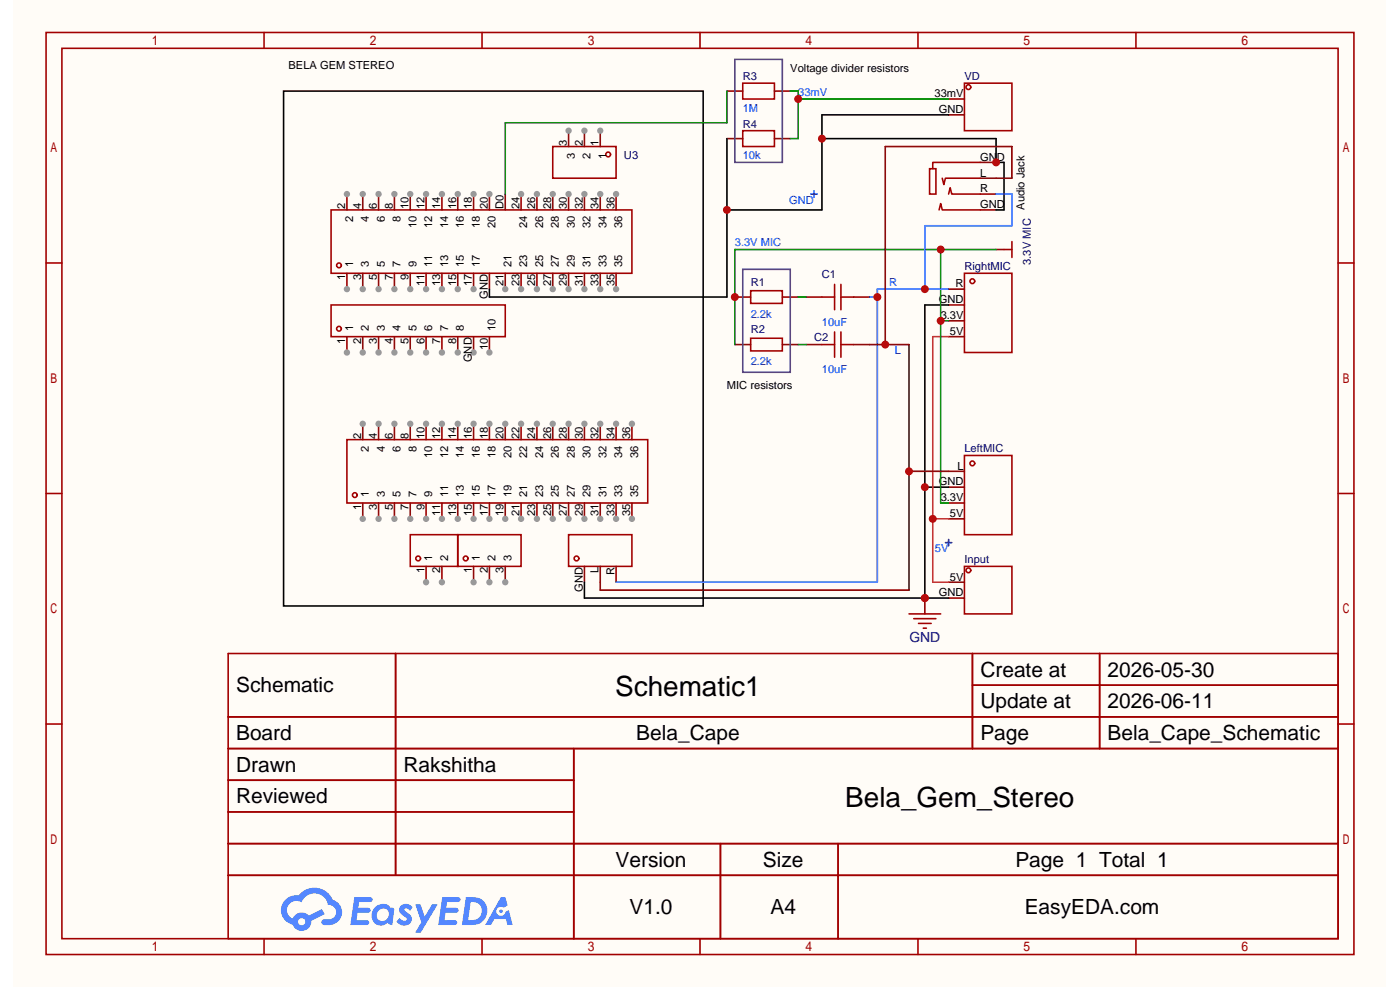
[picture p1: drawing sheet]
<svg xmlns="http://www.w3.org/2000/svg" width="210mm" height="148mm" viewBox="0 0 210 148" stroke-linecap="round" stroke-linejoin="round" font-family="sans-serif">
<defs><g id="words">
<g font-size="4.2">
<text x="92.2" y="104.2">Schematic1</text>
<text x="126.7" y="120.9">Bela_Gem_Stereo</text>
</g>
<g font-size="3.1">
<text x="146.9" y="101.3">Create at</text>
<text x="166" y="101.3">2026-05-30</text>
<text x="35.4" y="103.7">Schematic</text>
<text x="146.9" y="106.1">Update at</text>
<text x="166" y="106.1">2026-06-11</text>
<text x="35.4" y="110.8">Board</text>
<text x="95.4" y="110.8">Bela_Cape</text>
<text x="146.9" y="110.8">Page</text>
<text x="166" y="110.8">Bela_Cape_Schematic</text>
<text x="35.4" y="115.6">Drawn</text>
<text x="60.5" y="115.6">Rakshitha</text>
<text x="35.4" y="120.3">Reviewed</text>
<text x="92.3" y="129.8">Version</text>
<text x="114.3" y="129.8">Size</text>
<text x="152.2" y="129.8">Page 1 Total 1</text>
<text x="94.3" y="136.9">V1.0</text>
<text x="115.5" y="136.9">A4</text>
<text x="153.6" y="136.9">EasyEDA.com</text>
</g>
<text font-size="2.1" fill="#000080" x="136.3" y="96.2">GND</text>
<g font-size="1.7">
<text x="43.2" y="10.3">BELA GEM STEREO</text>
<text x="118.4" y="10.8">Voltage divider resistors</text>
<text x="140" y="14.6">33mV</text>
<text x="140.7" y="16.9">GND</text>
<text x="85" y="21.8" transform="rotate(-90 85 21.8)">3</text>
<text x="86.1" y="23.8" transform="rotate(-90 86.1 23.8)">3</text>
<text x="87.3" y="21.8" transform="rotate(-90 87.3 21.8)">2</text>
<text x="88.5" y="23.8" transform="rotate(-90 88.5 23.8)">2</text>
<text x="89.7" y="21.8" transform="rotate(-90 89.7 21.8)">1</text>
<text x="90.9" y="23.8" transform="rotate(-90 90.9 23.8)">1</text>
<text x="146.9" y="26.4">L</text>
<text x="146.9" y="28.8">R</text>
<text x="146.9" y="24.1">GND</text>
<text x="51.7" y="31.3" transform="rotate(-90 51.7 31.3)">2</text>
<text x="52.9" y="33.2" transform="rotate(-90 52.9 33.2)">2</text>
<text x="54.1" y="31.3" transform="rotate(-90 54.1 31.3)">4</text>
<text x="55.3" y="33.2" transform="rotate(-90 55.3 33.2)">4</text>
<text x="56.5" y="31.3" transform="rotate(-90 56.5 31.3)">6</text>
<text x="57.7" y="33.2" transform="rotate(-90 57.7 33.2)">6</text>
<text x="58.8" y="31.3" transform="rotate(-90 58.8 31.3)">8</text>
<text x="60" y="33.2" transform="rotate(-90 60 33.2)">8</text>
<text x="61.2" y="31.3" transform="rotate(-90 61.2 31.3)">10</text>
<text x="62.4" y="34.2" transform="rotate(-90 62.4 34.2)">10</text>
<text x="63.6" y="31.3" transform="rotate(-90 63.6 31.3)">12</text>
<text x="64.8" y="34.2" transform="rotate(-90 64.8 34.2)">12</text>
<text x="66" y="31.3" transform="rotate(-90 66 31.3)">14</text>
<text x="67.2" y="34.2" transform="rotate(-90 67.2 34.2)">14</text>
<text x="68.3" y="31.3" transform="rotate(-90 68.3 31.3)">16</text>
<text x="69.5" y="34.2" transform="rotate(-90 69.5 34.2)">16</text>
<text x="70.7" y="31.3" transform="rotate(-90 70.7 31.3)">18</text>
<text x="71.9" y="34.2" transform="rotate(-90 71.9 34.2)">18</text>
<text x="73.1" y="31.3" transform="rotate(-90 73.1 31.3)">20</text>
<text x="74.3" y="34.2" transform="rotate(-90 74.3 34.2)">20</text>
<text x="75.5" y="31.3" transform="rotate(-90 75.5 31.3)">D0</text>
<text x="77.8" y="31.3" transform="rotate(-90 77.8 31.3)">24</text>
<text x="79" y="34.2" transform="rotate(-90 79 34.2)">24</text>
<text x="80.2" y="31.3" transform="rotate(-90 80.2 31.3)">26</text>
<text x="81.4" y="34.2" transform="rotate(-90 81.4 34.2)">26</text>
<text x="82.6" y="31.3" transform="rotate(-90 82.6 31.3)">28</text>
<text x="83.8" y="34.2" transform="rotate(-90 83.8 34.2)">28</text>
<text x="85" y="31.3" transform="rotate(-90 85 31.3)">30</text>
<text x="86.1" y="34.2" transform="rotate(-90 86.1 34.2)">30</text>
<text x="87.3" y="31.3" transform="rotate(-90 87.3 31.3)">32</text>
<text x="88.5" y="34.2" transform="rotate(-90 88.5 34.2)">32</text>
<text x="89.7" y="31.3" transform="rotate(-90 89.7 31.3)">34</text>
<text x="90.9" y="34.2" transform="rotate(-90 90.9 34.2)">34</text>
<text x="92.1" y="31.3" transform="rotate(-90 92.1 31.3)">36</text>
<text x="93.3" y="34.2" transform="rotate(-90 93.3 34.2)">36</text>
<text x="146.9" y="31.2">GND</text>
<text x="153.5" y="31.4" transform="rotate(-90 153.5 31.4)">Audio Jack</text>
<text x="51.7" y="42" transform="rotate(-90 51.7 42)">1</text>
<text x="52.9" y="40.1" transform="rotate(-90 52.9 40.1)">1</text>
<text x="54.1" y="42" transform="rotate(-90 54.1 42)">3</text>
<text x="55.3" y="40.1" transform="rotate(-90 55.3 40.1)">3</text>
<text x="56.5" y="42" transform="rotate(-90 56.5 42)">5</text>
<text x="57.7" y="40.1" transform="rotate(-90 57.7 40.1)">5</text>
<text x="58.8" y="42" transform="rotate(-90 58.8 42)">7</text>
<text x="60" y="40.1" transform="rotate(-90 60 40.1)">7</text>
<text x="61.2" y="42" transform="rotate(-90 61.2 42)">9</text>
<text x="62.4" y="40.1" transform="rotate(-90 62.4 40.1)">9</text>
<text x="64.8" y="40.1" transform="rotate(-90 64.8 40.1)">11</text>
<text x="67.2" y="40.1" transform="rotate(-90 67.2 40.1)">13</text>
<text x="69.5" y="40.1" transform="rotate(-90 69.5 40.1)">15</text>
<text x="71.9" y="40.1" transform="rotate(-90 71.9 40.1)">17</text>
<text x="76.6" y="40.1" transform="rotate(-90 76.6 40.1)">21</text>
<text x="79" y="40.1" transform="rotate(-90 79 40.1)">23</text>
<text x="81.4" y="40.1" transform="rotate(-90 81.4 40.1)">25</text>
<text x="83.8" y="40.1" transform="rotate(-90 83.8 40.1)">27</text>
<text x="86.1" y="40.1" transform="rotate(-90 86.1 40.1)">29</text>
<text x="88.5" y="40.1" transform="rotate(-90 88.5 40.1)">31</text>
<text x="90.9" y="40.1" transform="rotate(-90 90.9 40.1)">33</text>
<text x="93.3" y="40.1" transform="rotate(-90 93.3 40.1)">35</text>
<text x="63.6" y="42.9" transform="rotate(-90 63.6 42.9)">11</text>
<text x="66" y="42.9" transform="rotate(-90 66 42.9)">13</text>
<text x="68.3" y="42.9" transform="rotate(-90 68.3 42.9)">15</text>
<text x="70.7" y="42.9" transform="rotate(-90 70.7 42.9)">17</text>
<text x="73.1" y="44.8" transform="rotate(-90 73.1 44.8)">GND</text>
<text x="75.5" y="42.9" transform="rotate(-90 75.5 42.9)">21</text>
<text x="77.8" y="42.9" transform="rotate(-90 77.8 42.9)">23</text>
<text x="80.2" y="42.9" transform="rotate(-90 80.2 42.9)">25</text>
<text x="82.6" y="42.9" transform="rotate(-90 82.6 42.9)">27</text>
<text x="85" y="42.9" transform="rotate(-90 85 42.9)">29</text>
<text x="87.3" y="42.9" transform="rotate(-90 87.3 42.9)">31</text>
<text x="89.7" y="42.9" transform="rotate(-90 89.7 42.9)">33</text>
<text x="92.1" y="42.9" transform="rotate(-90 92.1 42.9)">35</text>
<text x="140.7" y="45.4">GND</text>
<text x="141" y="47.8">3.3V</text>
<text x="143.2" y="43">R</text>
<text x="51.7" y="51.5" transform="rotate(-90 51.7 51.5)">1</text>
<text x="52.9" y="49.5" transform="rotate(-90 52.9 49.5)">1</text>
<text x="54.1" y="51.5" transform="rotate(-90 54.1 51.5)">2</text>
<text x="55.3" y="49.5" transform="rotate(-90 55.3 49.5)">2</text>
<text x="56.5" y="51.5" transform="rotate(-90 56.5 51.5)">3</text>
<text x="57.7" y="49.5" transform="rotate(-90 57.7 49.5)">3</text>
<text x="58.8" y="51.5" transform="rotate(-90 58.8 51.5)">4</text>
<text x="60" y="49.5" transform="rotate(-90 60 49.5)">4</text>
<text x="61.2" y="51.5" transform="rotate(-90 61.2 51.5)">5</text>
<text x="62.4" y="49.5" transform="rotate(-90 62.4 49.5)">5</text>
<text x="63.6" y="51.5" transform="rotate(-90 63.6 51.5)">6</text>
<text x="64.8" y="49.5" transform="rotate(-90 64.8 49.5)">6</text>
<text x="66" y="51.5" transform="rotate(-90 66 51.5)">7</text>
<text x="67.2" y="49.5" transform="rotate(-90 67.2 49.5)">7</text>
<text x="68.3" y="51.5" transform="rotate(-90 68.3 51.5)">8</text>
<text x="69.5" y="49.5" transform="rotate(-90 69.5 49.5)">8</text>
<text x="73.1" y="52.4" transform="rotate(-90 73.1 52.4)">10</text>
<text x="74.3" y="49.5" transform="rotate(-90 74.3 49.5)">10</text>
<text x="142.4" y="50.2">5V</text>
<text x="70.7" y="54.3" transform="rotate(-90 70.7 54.3)">GND</text>
<text x="108.9" y="58.3">MIC resistors</text>
<text x="54.1" y="65.7" transform="rotate(-90 54.1 65.7)">2</text>
<text x="56.5" y="65.7" transform="rotate(-90 56.5 65.7)">4</text>
<text x="58.8" y="65.7" transform="rotate(-90 58.8 65.7)">6</text>
<text x="61.2" y="65.7" transform="rotate(-90 61.2 65.7)">8</text>
<text x="63.6" y="65.7" transform="rotate(-90 63.6 65.7)">10</text>
<text x="66" y="65.7" transform="rotate(-90 66 65.7)">12</text>
<text x="68.3" y="65.7" transform="rotate(-90 68.3 65.7)">14</text>
<text x="70.7" y="65.7" transform="rotate(-90 70.7 65.7)">16</text>
<text x="73.1" y="65.7" transform="rotate(-90 73.1 65.7)">18</text>
<text x="75.5" y="65.7" transform="rotate(-90 75.5 65.7)">20</text>
<text x="77.8" y="65.7" transform="rotate(-90 77.8 65.7)">22</text>
<text x="80.2" y="65.7" transform="rotate(-90 80.2 65.7)">24</text>
<text x="82.6" y="65.7" transform="rotate(-90 82.6 65.7)">26</text>
<text x="85" y="65.7" transform="rotate(-90 85 65.7)">28</text>
<text x="87.3" y="65.7" transform="rotate(-90 87.3 65.7)">30</text>
<text x="89.7" y="65.7" transform="rotate(-90 89.7 65.7)">32</text>
<text x="92.1" y="65.7" transform="rotate(-90 92.1 65.7)">34</text>
<text x="94.4" y="65.7" transform="rotate(-90 94.4 65.7)">36</text>
<text x="55.3" y="67.7" transform="rotate(-90 55.3 67.7)">2</text>
<text x="57.7" y="67.7" transform="rotate(-90 57.7 67.7)">4</text>
<text x="60" y="67.7" transform="rotate(-90 60 67.7)">6</text>
<text x="62.4" y="67.7" transform="rotate(-90 62.4 67.7)">8</text>
<text x="64.8" y="68.6" transform="rotate(-90 64.8 68.6)">10</text>
<text x="67.2" y="68.6" transform="rotate(-90 67.2 68.6)">12</text>
<text x="69.5" y="68.6" transform="rotate(-90 69.5 68.6)">14</text>
<text x="71.9" y="68.6" transform="rotate(-90 71.9 68.6)">16</text>
<text x="74.3" y="68.6" transform="rotate(-90 74.3 68.6)">18</text>
<text x="76.6" y="68.6" transform="rotate(-90 76.6 68.6)">20</text>
<text x="79" y="68.6" transform="rotate(-90 79 68.6)">22</text>
<text x="81.4" y="68.6" transform="rotate(-90 81.4 68.6)">24</text>
<text x="83.8" y="68.6" transform="rotate(-90 83.8 68.6)">26</text>
<text x="86.1" y="68.6" transform="rotate(-90 86.1 68.6)">28</text>
<text x="88.5" y="68.6" transform="rotate(-90 88.5 68.6)">30</text>
<text x="90.9" y="68.6" transform="rotate(-90 90.9 68.6)">32</text>
<text x="93.3" y="68.6" transform="rotate(-90 93.3 68.6)">34</text>
<text x="95.6" y="68.6" transform="rotate(-90 95.6 68.6)">36</text>
<text x="143.5" y="70.3">L</text>
<text x="54.1" y="76.4" transform="rotate(-90 54.1 76.4)">1</text>
<text x="55.3" y="74.5" transform="rotate(-90 55.3 74.5)">1</text>
<text x="56.5" y="76.4" transform="rotate(-90 56.5 76.4)">3</text>
<text x="57.7" y="74.5" transform="rotate(-90 57.7 74.5)">3</text>
<text x="58.8" y="76.4" transform="rotate(-90 58.8 76.4)">5</text>
<text x="60" y="74.5" transform="rotate(-90 60 74.5)">5</text>
<text x="61.2" y="76.4" transform="rotate(-90 61.2 76.4)">7</text>
<text x="62.4" y="74.5" transform="rotate(-90 62.4 74.5)">7</text>
<text x="63.6" y="76.4" transform="rotate(-90 63.6 76.4)">9</text>
<text x="64.8" y="74.5" transform="rotate(-90 64.8 74.5)">9</text>
<text x="66" y="77.3" transform="rotate(-90 66 77.3)">11</text>
<text x="67.2" y="74.5" transform="rotate(-90 67.2 74.5)">11</text>
<text x="68.3" y="77.3" transform="rotate(-90 68.3 77.3)">13</text>
<text x="69.5" y="74.5" transform="rotate(-90 69.5 74.5)">13</text>
<text x="70.7" y="77.3" transform="rotate(-90 70.7 77.3)">15</text>
<text x="71.9" y="74.5" transform="rotate(-90 71.9 74.5)">15</text>
<text x="73.1" y="77.3" transform="rotate(-90 73.1 77.3)">17</text>
<text x="74.3" y="74.5" transform="rotate(-90 74.3 74.5)">17</text>
<text x="75.5" y="77.3" transform="rotate(-90 75.5 77.3)">19</text>
<text x="76.6" y="74.5" transform="rotate(-90 76.6 74.5)">19</text>
<text x="77.8" y="77.3" transform="rotate(-90 77.8 77.3)">21</text>
<text x="79" y="74.5" transform="rotate(-90 79 74.5)">21</text>
<text x="80.2" y="77.3" transform="rotate(-90 80.2 77.3)">23</text>
<text x="81.4" y="74.5" transform="rotate(-90 81.4 74.5)">23</text>
<text x="82.6" y="77.3" transform="rotate(-90 82.6 77.3)">25</text>
<text x="83.8" y="74.5" transform="rotate(-90 83.8 74.5)">25</text>
<text x="85" y="77.3" transform="rotate(-90 85 77.3)">27</text>
<text x="86.1" y="74.5" transform="rotate(-90 86.1 74.5)">27</text>
<text x="87.3" y="77.3" transform="rotate(-90 87.3 77.3)">29</text>
<text x="88.5" y="74.5" transform="rotate(-90 88.5 74.5)">29</text>
<text x="89.7" y="77.3" transform="rotate(-90 89.7 77.3)">31</text>
<text x="90.9" y="74.5" transform="rotate(-90 90.9 74.5)">31</text>
<text x="92.1" y="77.3" transform="rotate(-90 92.1 77.3)">33</text>
<text x="93.3" y="74.5" transform="rotate(-90 93.3 74.5)">33</text>
<text x="94.4" y="77.3" transform="rotate(-90 94.4 77.3)">35</text>
<text x="95.6" y="74.5" transform="rotate(-90 95.6 74.5)">35</text>
<text x="140.7" y="72.7">GND</text>
<text x="141" y="75.1">3.3V</text>
<text x="142.4" y="77.5">5V</text>
<text x="64.8" y="84" transform="rotate(-90 64.8 84)">1</text>
<text x="67.2" y="84" transform="rotate(-90 67.2 84)">2</text>
<text x="71.9" y="84" transform="rotate(-90 71.9 84)">1</text>
<text x="74.3" y="84" transform="rotate(-90 74.3 84)">2</text>
<text x="76.6" y="84" transform="rotate(-90 76.6 84)">3</text>
<text x="63.6" y="85.9" transform="rotate(-90 63.6 85.9)">1</text>
<text x="66" y="85.9" transform="rotate(-90 66 85.9)">2</text>
<text x="70.7" y="85.9" transform="rotate(-90 70.7 85.9)">1</text>
<text x="73.1" y="85.9" transform="rotate(-90 73.1 85.9)">2</text>
<text x="75.5" y="85.9" transform="rotate(-90 75.5 85.9)">3</text>
<text x="87.3" y="88.7" transform="rotate(-90 87.3 88.7)">GND</text>
<text x="89.7" y="85.9" transform="rotate(-90 89.7 85.9)">L</text>
<text x="92.1" y="86.2" transform="rotate(-90 92.1 86.2)">R</text>
<text x="140.7" y="89.3">GND</text>
<text x="142.4" y="86.9">5V</text>
</g>
<g font-size="1.7" fill="#000080">
<text x="111.3" y="12">R3</text>
<text x="144.5" y="12">VD</text>
<text x="93.5" y="23.8">U3</text>
<text x="111.3" y="19.1">R4</text>
<text x="123.2" y="41.6">C1</text>
<text x="144.5" y="40.5">RightMIC</text>
<text x="154.5" y="39.7" transform="rotate(-90 154.5 39.7)">3.3V MIC</text>
<text x="112.5" y="42.8">R1</text>
<text x="112.5" y="49.9">R2</text>
<text x="122" y="51.1">C2</text>
<text x="144.5" y="67.7">LeftMIC</text>
<text x="144.5" y="84.4">Input</text>
</g>
<g font-size="1.7" fill="#00f">
<text x="111.3" y="16.7">1M</text>
<text x="119.6" y="14.4">33mV</text>
<text x="111.3" y="23.8">10k</text>
<text x="118.3" y="30.5">GND</text>
<text x="110.1" y="36.9">3.3V MIC</text>
<text x="112.5" y="47.6">2.2k</text>
<text x="133.3" y="42.8">R</text>
<text x="123.2" y="48.8">10uF</text>
<text x="134.1" y="53">L</text>
<text x="112.5" y="54.7">2.2k</text>
<text x="123.2" y="55.9">10uF</text>
<text x="140.1" y="82.7">5V</text>
</g>
</g></defs>
<path d="M2 0h205.8v147.8h-205.8z" fill="#fffcf7"/>
<g fill="none" stroke="#a10000" stroke-width=".24">
<path d="M6.9 4.9h196v138.1h-196zM9.3 7.2h191.2v133.4h-191.2zM39.6 4.9v2.3M72.2 4.9v2.3M104.9 4.9v2.3M137.6 4.9v2.3M170.2 4.9v2.3M6.9 39.4h2.4M200.5 39.4h2.4M6.9 73.9h2.4M200.5 73.9h2.4M34.2 97.9h166.3v42.7h-166.3z"/>
<path d="M59.3 97.9v33.2M145.7 97.9v14.2M164.8 97.9v14.2M6.9 108.4h2.4M34.2 107.4h166.3M34.2 112.1h166.3M34.2 116.9h51.8M86 112.1v28.5M145.7 102.6h54.8M200.5 108.4h2.4M34.2 126.4h166.3M34.2 121.6h51.8"/>
<path d="M34.2 131.1h166.3M108 126.4v14.2M125.6 126.4v14.2M39.6 140.6v2.4M72.2 140.6v2.4M104.9 140.6v2.4M137.6 140.6v2.4M170.2 140.6v2.4"/>
</g>
<g fill="#5487ff">
<path d="M60.1 135.6a1.22 1.22 0 0 1 1.7 .3l-.4 .6-.4-.4h-.3l-.1 .2a2.47 2.47 0 0 1 1.1 1.4 1.22 1.22 0 0 1-.9 .9 1.22 1.22 0 0 1-1.2-.4l-.2-.2 .5-.5a.6 .6 0 0 0 .5 .4 .6 .6 0 0 0 .6-.2l-.2-.3a1.49 1.49 0 0 1-1-1.4z"/>
<path d="M62.2 135.5h.8l.6 1.8 1.1-1.8h.9l-2.5 4.2h-.9l.9-1.6z"/>
<path d="M53.1 134.4h1.5a1.22 1.22 0 0 1 1.2 .1 .37 .37 0 0 1-.3 .6h-1.7l-.1 .9h1.5a.37 .37 0 0 1 .3 .4 .37 .37 0 0 1-.3 .3h-1.6l-.2 1.1h.8a1.15 1.15 0 0 1 1.1 .2 .37 .37 0 0 1-.3 .5h-2.5z"/>
<path d="M66.3 134.4h1.5a1.23 1.23 0 0 1 1.2 .1 .37 .37 0 0 1-.4 .6h-1.6l-.1 .9h1.5a.37 .37 0 0 1 .3 .4 .37 .37 0 0 1-.4 .3h-1.5l-.2 1.1h.8a1.15 1.15 0 0 1 1.1 .2 .37 .37 0 0 1-.4 .5h-2.4z"/>
<path d="M75.1 134.4h.6l.4 1.2-.6 .3a.7 .7 0 0 0-1.1 .3 .7 .7 0 0 0 .5 1 .7 .7 0 0 0 .9-.6l.5-.3 .5 2.2h-.8l-.2-.8h-1.7l-.5 .8h-.9z"/>
<path d="M69.8 134.4l-.6 4.1h1.4a2.12 2.12 0 0 0 2.3-1.5 2.12 2.12 0 0 0-1.2-2.5zM70.5 135.1a1.4 1.4 0 0 1 1.7 1.4 1.4 1.4 0 0 1-1.8 1.3h-.2z"/>
<path d="M56.1 136a1.49 1.49 0 0 0-.2 1.9 1.49 1.49 0 0 0 1.8 .6l.4-.3 .3 .3h.4l.3-2.3-.2-.2-.4-.1a1.49 1.49 0 0 0-2.4 .1zM56.8 136.4a.9 .9 0 0 1 1.3 0 .9 .9 0 0 1-.2 1.3 .89 .89 0 0 1-1.3 0 .89 .89 0 0 1 .2-1.3z"/>
<path d="M42.8 134.7a2.21 2.21 0 0 0 1.1 3.8 1.44 1.44 0 0 0 1.6 .9 1.44 1.44 0 0 0 1.1-1.5l2.1-1-.5-.7-1.9 .9a1.47 1.47 0 0 0-2.4 .5 1.4 1.4 0 0 1-.7-2 1.4 1.4 0 0 1 2-.5 2.08 2.08 0 0 1 2.1-1.3 2.08 2.08 0 0 1 1.9 1.7 1.08 1.08 0 0 1 1.2 1 1.08 1.08 0 0 1-1.1 1.2h-.6a.44 .44 0 0 0-.5 .4 .44 .44 0 0 0 .4 .5 2.07 2.07 0 0 0 2.1-.7 2.07 2.07 0 0 0 .3-2.2l-.7-.7-.4-.2a2.98 2.98 0 0 0-5.1-.7l-1.1 .1zM44.7 138.1a.55 .55 0 0 1 1.1 0 .55 .55 0 0 1-1.1 0z"/>
<circle cx="75.1" cy="136.5" r=".27"/>
</g>
<g fill="none" stroke="#a10000" stroke-width=".24">
<path d="M49.6 31.4h45.1v9.5h-45.1zM139.3 25.3h1v3.8h-1zM140.7 31.4l.3-.9 .2 .9h5.7M141.2 26.7l.2 .9 .3-.9h5.2M142.2 29.1l.2-1 .2 1h4.3M146.9 24.3h-7.1v1"/>
<circle cx="50.8" cy="39.7" r=".36"/>
</g>
<path d="M146.9 26.7h2.4M146.9 31.4h2.4M146.9 29.1h2.4M146.9 24.3h2.4M52 40.9v2.4" fill="none" stroke="#870000" stroke-width=".24"/>
<circle cx="52" cy="43.3" r=".48" fill="#999"/>
<path d="M92.3 29.1v2.3" fill="none" stroke="#870000" stroke-width=".24"/>
<circle cx="92.3" cy="29.1" r=".48" fill="#999"/>
<path d="M54.4 40.9v2.4" fill="none" stroke="#870000" stroke-width=".24"/>
<circle cx="54.4" cy="43.3" r=".48" fill="#999"/>
<path d="M90 29.1v2.3" fill="none" stroke="#870000" stroke-width=".24"/>
<circle cx="90" cy="29.1" r=".48" fill="#999"/>
<path d="M56.7 40.9v2.4" fill="none" stroke="#870000" stroke-width=".24"/>
<circle cx="56.7" cy="43.3" r=".48" fill="#999"/>
<path d="M87.6 29.1v2.3" fill="none" stroke="#870000" stroke-width=".24"/>
<circle cx="87.6" cy="29.1" r=".48" fill="#999"/>
<path d="M59.1 40.9v2.4" fill="none" stroke="#870000" stroke-width=".24"/>
<circle cx="59.1" cy="43.3" r=".48" fill="#999"/>
<path d="M85.2 29.1v2.3" fill="none" stroke="#870000" stroke-width=".24"/>
<circle cx="85.2" cy="29.1" r=".48" fill="#999"/>
<path d="M61.5 40.9v2.4" fill="none" stroke="#870000" stroke-width=".24"/>
<circle cx="61.5" cy="43.3" r=".48" fill="#999"/>
<path d="M82.8 29.1v2.3" fill="none" stroke="#870000" stroke-width=".24"/>
<circle cx="82.8" cy="29.1" r=".48" fill="#999"/>
<path d="M63.9 40.9v2.4" fill="none" stroke="#870000" stroke-width=".24"/>
<circle cx="63.9" cy="43.3" r=".48" fill="#999"/>
<path d="M80.5 29.1v2.3" fill="none" stroke="#870000" stroke-width=".24"/>
<circle cx="80.5" cy="29.1" r=".48" fill="#999"/>
<path d="M66.2 40.9v2.4" fill="none" stroke="#870000" stroke-width=".24"/>
<circle cx="66.2" cy="43.3" r=".48" fill="#999"/>
<path d="M78.1 29.1v2.3" fill="none" stroke="#870000" stroke-width=".24"/>
<circle cx="78.1" cy="29.1" r=".48" fill="#999"/>
<path d="M68.6 40.9v2.4" fill="none" stroke="#870000" stroke-width=".24"/>
<circle cx="68.6" cy="43.3" r=".48" fill="#999"/>
<path d="M75.7 29.1v2.3M71 40.9v2.4" fill="none" stroke="#870000" stroke-width=".24"/>
<circle cx="71" cy="43.3" r=".48" fill="#999"/>
<path d="M73.3 29.1v2.3" fill="none" stroke="#870000" stroke-width=".24"/>
<circle cx="73.3" cy="29.1" r=".48" fill="#999"/>
<path d="M71 29.1v2.3M73.3 40.9v2.4" fill="none" stroke="#870000" stroke-width=".24"/>
<circle cx="71" cy="29.1" r=".48" fill="#999"/>
<path d="M75.7 40.9v2.4" fill="none" stroke="#870000" stroke-width=".24"/>
<circle cx="75.7" cy="43.3" r=".48" fill="#999"/>
<path d="M68.6 29.1v2.3" fill="none" stroke="#870000" stroke-width=".24"/>
<circle cx="68.6" cy="29.1" r=".48" fill="#999"/>
<path d="M78.1 40.9v2.4" fill="none" stroke="#870000" stroke-width=".24"/>
<circle cx="78.1" cy="43.3" r=".48" fill="#999"/>
<path d="M66.2 29.1v2.3" fill="none" stroke="#870000" stroke-width=".24"/>
<circle cx="66.2" cy="29.1" r=".48" fill="#999"/>
<path d="M80.5 40.9v2.4" fill="none" stroke="#870000" stroke-width=".24"/>
<circle cx="80.5" cy="43.3" r=".48" fill="#999"/>
<path d="M63.9 29.1v2.3" fill="none" stroke="#870000" stroke-width=".24"/>
<circle cx="63.9" cy="29.1" r=".48" fill="#999"/>
<path d="M82.8 40.9v2.4" fill="none" stroke="#870000" stroke-width=".24"/>
<circle cx="82.8" cy="43.3" r=".48" fill="#999"/>
<path d="M61.5 29.1v2.3" fill="none" stroke="#870000" stroke-width=".24"/>
<circle cx="61.5" cy="29.1" r=".48" fill="#999"/>
<path d="M85.2 40.9v2.4" fill="none" stroke="#870000" stroke-width=".24"/>
<circle cx="85.2" cy="43.3" r=".48" fill="#999"/>
<path d="M59.1 29.1v2.3" fill="none" stroke="#870000" stroke-width=".24"/>
<circle cx="59.1" cy="29.1" r=".48" fill="#999"/>
<path d="M87.6 40.9v2.4" fill="none" stroke="#870000" stroke-width=".24"/>
<circle cx="87.6" cy="43.3" r=".48" fill="#999"/>
<path d="M56.7 29.1v2.3" fill="none" stroke="#870000" stroke-width=".24"/>
<circle cx="56.7" cy="29.1" r=".48" fill="#999"/>
<path d="M90 40.9v2.4" fill="none" stroke="#870000" stroke-width=".24"/>
<circle cx="90" cy="43.3" r=".48" fill="#999"/>
<path d="M54.4 29.1v2.3" fill="none" stroke="#870000" stroke-width=".24"/>
<circle cx="54.4" cy="29.1" r=".48" fill="#999"/>
<path d="M92.3 40.9v2.4" fill="none" stroke="#870000" stroke-width=".24"/>
<circle cx="92.3" cy="43.3" r=".48" fill="#999"/>
<path d="M52 29.1v2.3" fill="none" stroke="#870000" stroke-width=".24"/>
<circle cx="52" cy="29.1" r=".48" fill="#999"/>
<g fill="none" stroke="#a10000" stroke-width=".24">
<path d="M52 65.8h45.1v9.5h-45.1z"/>
<circle cx="53.2" cy="74.2" r=".36"/>
</g>
<path d="M54.4 75.3v2.4" fill="none" stroke="#870000" stroke-width=".24"/>
<circle cx="54.4" cy="77.7" r=".48" fill="#999"/>
<path d="M94.7 63.5v2.3" fill="none" stroke="#870000" stroke-width=".24"/>
<circle cx="94.7" cy="63.5" r=".48" fill="#999"/>
<path d="M56.7 75.3v2.4" fill="none" stroke="#870000" stroke-width=".24"/>
<circle cx="56.7" cy="77.7" r=".48" fill="#999"/>
<path d="M92.3 63.5v2.3" fill="none" stroke="#870000" stroke-width=".24"/>
<circle cx="92.3" cy="63.5" r=".48" fill="#999"/>
<path d="M59.1 75.3v2.4" fill="none" stroke="#870000" stroke-width=".24"/>
<circle cx="59.1" cy="77.7" r=".48" fill="#999"/>
<path d="M90 63.5v2.3" fill="none" stroke="#870000" stroke-width=".24"/>
<circle cx="90" cy="63.5" r=".48" fill="#999"/>
<path d="M61.5 75.3v2.4" fill="none" stroke="#870000" stroke-width=".24"/>
<circle cx="61.5" cy="77.7" r=".48" fill="#999"/>
<path d="M87.6 63.5v2.3" fill="none" stroke="#870000" stroke-width=".24"/>
<circle cx="87.6" cy="63.5" r=".48" fill="#999"/>
<path d="M63.9 75.3v2.4" fill="none" stroke="#870000" stroke-width=".24"/>
<circle cx="63.9" cy="77.7" r=".48" fill="#999"/>
<path d="M85.2 63.5v2.3" fill="none" stroke="#870000" stroke-width=".24"/>
<circle cx="85.2" cy="63.5" r=".48" fill="#999"/>
<path d="M66.2 75.3v2.4" fill="none" stroke="#870000" stroke-width=".24"/>
<circle cx="66.2" cy="77.7" r=".48" fill="#999"/>
<path d="M82.8 63.5v2.3" fill="none" stroke="#870000" stroke-width=".24"/>
<circle cx="82.8" cy="63.5" r=".48" fill="#999"/>
<path d="M68.6 75.3v2.4" fill="none" stroke="#870000" stroke-width=".24"/>
<circle cx="68.6" cy="77.7" r=".48" fill="#999"/>
<path d="M80.5 63.5v2.3" fill="none" stroke="#870000" stroke-width=".24"/>
<circle cx="80.5" cy="63.5" r=".48" fill="#999"/>
<path d="M71 75.3v2.4" fill="none" stroke="#870000" stroke-width=".24"/>
<circle cx="71" cy="77.7" r=".48" fill="#999"/>
<path d="M78.1 63.5v2.3" fill="none" stroke="#870000" stroke-width=".24"/>
<circle cx="78.1" cy="63.5" r=".48" fill="#999"/>
<path d="M73.3 75.3v2.4" fill="none" stroke="#870000" stroke-width=".24"/>
<circle cx="73.3" cy="77.7" r=".48" fill="#999"/>
<path d="M75.7 63.5v2.3" fill="none" stroke="#870000" stroke-width=".24"/>
<circle cx="75.7" cy="63.5" r=".48" fill="#999"/>
<path d="M75.7 75.3v2.4" fill="none" stroke="#870000" stroke-width=".24"/>
<circle cx="75.7" cy="77.7" r=".48" fill="#999"/>
<path d="M73.3 63.5v2.3" fill="none" stroke="#870000" stroke-width=".24"/>
<circle cx="73.3" cy="63.5" r=".48" fill="#999"/>
<path d="M78.1 75.3v2.4" fill="none" stroke="#870000" stroke-width=".24"/>
<circle cx="78.1" cy="77.7" r=".48" fill="#999"/>
<path d="M71 63.5v2.3" fill="none" stroke="#870000" stroke-width=".24"/>
<circle cx="71" cy="63.5" r=".48" fill="#999"/>
<path d="M80.5 75.3v2.4" fill="none" stroke="#870000" stroke-width=".24"/>
<circle cx="80.5" cy="77.7" r=".48" fill="#999"/>
<path d="M68.6 63.5v2.3" fill="none" stroke="#870000" stroke-width=".24"/>
<circle cx="68.6" cy="63.5" r=".48" fill="#999"/>
<path d="M82.8 75.3v2.4" fill="none" stroke="#870000" stroke-width=".24"/>
<circle cx="82.8" cy="77.7" r=".48" fill="#999"/>
<path d="M66.2 63.5v2.3" fill="none" stroke="#870000" stroke-width=".24"/>
<circle cx="66.2" cy="63.5" r=".48" fill="#999"/>
<path d="M85.2 75.3v2.4" fill="none" stroke="#870000" stroke-width=".24"/>
<circle cx="85.2" cy="77.7" r=".48" fill="#999"/>
<path d="M63.9 63.5v2.3" fill="none" stroke="#870000" stroke-width=".24"/>
<circle cx="63.9" cy="63.5" r=".48" fill="#999"/>
<path d="M87.6 75.3v2.4" fill="none" stroke="#870000" stroke-width=".24"/>
<circle cx="87.6" cy="77.7" r=".48" fill="#999"/>
<path d="M61.5 63.5v2.3" fill="none" stroke="#870000" stroke-width=".24"/>
<circle cx="61.5" cy="63.5" r=".48" fill="#999"/>
<path d="M90 75.3v2.4" fill="none" stroke="#870000" stroke-width=".24"/>
<circle cx="90" cy="77.7" r=".48" fill="#999"/>
<path d="M59.1 63.5v2.3" fill="none" stroke="#870000" stroke-width=".24"/>
<circle cx="59.1" cy="63.5" r=".48" fill="#999"/>
<path d="M92.3 75.3v2.4" fill="none" stroke="#870000" stroke-width=".24"/>
<circle cx="92.3" cy="77.7" r=".48" fill="#999"/>
<path d="M56.7 63.5v2.3" fill="none" stroke="#870000" stroke-width=".24"/>
<circle cx="56.7" cy="63.5" r=".48" fill="#999"/>
<path d="M94.7 75.3v2.4" fill="none" stroke="#870000" stroke-width=".24"/>
<circle cx="94.7" cy="77.7" r=".48" fill="#999"/>
<path d="M54.4 63.5v2.3" fill="none" stroke="#870000" stroke-width=".24"/>
<circle cx="54.4" cy="63.5" r=".48" fill="#999"/>
<g fill="none" stroke="#a10000" stroke-width=".24">
<path d="M82.8 21.9h9.5v4.8h-9.5z"/>
<circle cx="91.1" cy="23.1" r=".36"/>
</g>
<path d="M90 19.6v2.3" fill="none" stroke="#870000" stroke-width=".24"/>
<circle cx="90" cy="19.6" r=".48" fill="#999"/>
<path d="M87.6 19.6v2.3" fill="none" stroke="#870000" stroke-width=".24"/>
<circle cx="87.6" cy="19.6" r=".48" fill="#999"/>
<path d="M85.2 19.6v2.3" fill="none" stroke="#870000" stroke-width=".24"/>
<circle cx="85.2" cy="19.6" r=".48" fill="#999"/>
<g fill="none" stroke="#a10000" stroke-width=".24">
<path d="M68.6 80.1h9.5v4.7h-9.5zM85.2 80.1h9.5v4.7h-9.5z"/>
<circle cx="69.8" cy="83.6" r=".36"/>
<circle cx="86.4" cy="83.6" r=".36"/>
</g>
<path d="M71 84.8v2.4M87.6 84.8v2.4M90 84.8v2.4M92.3 84.8v2.4" fill="none" stroke="#870000" stroke-width=".24"/>
<circle cx="71" cy="87.2" r=".48" fill="#999"/>
<path d="M73.3 84.8v2.4" fill="none" stroke="#870000" stroke-width=".24"/>
<circle cx="73.3" cy="87.2" r=".48" fill="#999"/>
<path d="M75.7 84.8v2.4" fill="none" stroke="#870000" stroke-width=".24"/>
<circle cx="75.7" cy="87.2" r=".48" fill="#999"/>
<g fill="none" stroke="#a10000" stroke-width=".24">
<path d="M49.6 45.7h26.1v4.7h-26.1z"/>
<circle cx="50.8" cy="49.2" r=".36"/>
</g>
<path d="M52 50.4v2.4" fill="none" stroke="#870000" stroke-width=".24"/>
<circle cx="52" cy="52.8" r=".48" fill="#999"/>
<path d="M54.4 50.4v2.4" fill="none" stroke="#870000" stroke-width=".24"/>
<circle cx="54.4" cy="52.8" r=".48" fill="#999"/>
<path d="M56.7 50.4v2.4" fill="none" stroke="#870000" stroke-width=".24"/>
<circle cx="56.7" cy="52.8" r=".48" fill="#999"/>
<path d="M59.1 50.4v2.4" fill="none" stroke="#870000" stroke-width=".24"/>
<circle cx="59.1" cy="52.8" r=".48" fill="#999"/>
<path d="M61.5 50.4v2.4" fill="none" stroke="#870000" stroke-width=".24"/>
<circle cx="61.5" cy="52.8" r=".48" fill="#999"/>
<path d="M63.9 50.4v2.4" fill="none" stroke="#870000" stroke-width=".24"/>
<circle cx="63.9" cy="52.8" r=".48" fill="#999"/>
<path d="M66.2 50.4v2.4" fill="none" stroke="#870000" stroke-width=".24"/>
<circle cx="66.2" cy="52.8" r=".48" fill="#999"/>
<path d="M68.6 50.4v2.4" fill="none" stroke="#870000" stroke-width=".24"/>
<circle cx="68.6" cy="52.8" r=".48" fill="#999"/>
<path d="M71 50.4v2.4" fill="none" stroke="#870000" stroke-width=".24"/>
<circle cx="71" cy="52.8" r=".48" fill="#999"/>
<path d="M73.3 50.4v2.4" fill="none" stroke="#870000" stroke-width=".24"/>
<circle cx="73.3" cy="52.8" r=".48" fill="#999"/>
<path d="M42.5 13.6h62.9v77.2h-62.9z" fill="none" stroke="#000" stroke-width=".24"/>
<g fill="none" stroke="#a10000" stroke-width=".24">
<path d="M112.5 43.5h4.7v1.9h-4.7zM112.5 50.7h4.7v1.9h-4.7zM61.5 80.1h7.1v4.7h-7.1z"/>
<circle cx="62.7" cy="83.6" r=".36"/>
</g>
<path d="M110.1 44.5h2.4M110.1 51.6h2.4M117.2 44.5h2.4M117.2 51.6h2.4M63.9 84.8v2.4" fill="none" stroke="#870000" stroke-width=".24"/>
<circle cx="63.9" cy="87.2" r=".48" fill="#999"/>
<path d="M66.2 84.8v2.4" fill="none" stroke="#870000" stroke-width=".24"/>
<circle cx="66.2" cy="87.2" r=".48" fill="#999"/>
<g fill="none" stroke="#a10000" stroke-width=".24">
<path d="M111.3 12.5h4.8v2.3h-4.8zM111.3 19.6h4.8v2.3h-4.8zM144.5 12.5h7.1v7.1h-7.1zM144.5 40.9h7.1v11.9h-7.1zM144.5 68.2h7.1v11.9h-7.1zM144.5 84.8h7.1v7.1h-7.1z"/>
<circle cx="145.1" cy="13.1" r=".36"/>
<circle cx="145.7" cy="42.1" r=".36"/>
<circle cx="145.7" cy="69.4" r=".36"/>
<circle cx="145.1" cy="85.4" r=".36"/>
</g>
<g fill="none" stroke="#870000" stroke-width=".24">
<path d="M108.9 13.6h2.4M116.1 13.6h2.3M142.2 14.8h2.3M142.2 17.2h2.3M108.9 20.8h2.4M116.1 20.8h2.3M142.2 43.3h2.3M142.2 45.7h2.3M142.2 48.1h2.3M142.2 50.4h2.3M142.2 70.6h2.3M142.2 73h2.3"/>
<path d="M142.2 75.3h2.3M142.2 77.7h2.3M142.2 87.2h2.3M142.2 89.6h2.3"/>
</g>
<path d="M118.4 13.6h1.2v7.2h-1.2M119.6 14.8h22.6" fill="none" stroke="#090" stroke-width=".24"/>
<circle cx="119.6" cy="14.8" r=".59" fill="#c00"/>
<path d="M142.2 45.7h-3.6v43.9M138.6 73h3.6M87.6 87.2v2.4h54.6" fill="none" stroke="#000" stroke-width=".24"/>
<g fill="#c00">
<circle cx="138.6" cy="89.6" r=".59"/>
<circle cx="138.6" cy="73" r=".59"/>
</g>
<path d="M142.2 50.4h-2.4v36.8h2.4M139.8 77.7h2.4" fill="none" stroke="#f33" stroke-width=".24"/>
<circle cx="139.8" cy="77.7" r=".59" fill="#c00"/>
<path d="M138.6 89.6v2.3" fill="none" stroke="#870000" stroke-width=".24"/>
<circle cx="138.6" cy="89.6" r=".59" fill="#c00"/>
<path d="M150.5 37.4h1.1M151.6 36.2v2.4M136.2 91.9h4.8M136.9 92.7h3.4M137.6 93.4h1.9M138.4 94.1h.4" fill="none" stroke="#a10000" stroke-width=".24"/>
<path d="M149.3 37.4h1.2" fill="none" stroke="#870000" stroke-width=".24"/>
<path d="M141 37.4v37.9h1.2M149.3 37.4h-39.2v14.2M141 48.1h1.2" fill="none" stroke="#008700" stroke-width=".24"/>
<g fill="#c00">
<circle cx="141" cy="37.4" r=".59"/>
<circle cx="141" cy="48" r=".59"/>
<circle cx="110.1" cy="44.5" r=".59"/>
</g>
<path d="M108.9 13.6v4.8h-33.2v10.7" fill="none" stroke="#008700" stroke-width=".24"/>
<path d="M142.2 17.2h-19v14.2h-14.3M108.9 20.8v23.7h-35.6v-1.2M123.2 20.8h26.1v3.5h1.2v7.1h-1.2" fill="none" stroke="#000" stroke-width=".24"/>
<g fill="#c00">
<circle cx="108.9" cy="31.4" r=".59"/>
<circle cx="123.2" cy="20.8" r=".59"/>
<circle cx="149.3" cy="24.3" r=".59"/>
</g>
<path d="M110.1 8.9h7.1v15.4h-7.1zM111.3 40.3h7.1v15.5h-7.1z" fill="none" stroke="#639" stroke-width=".24"/>
<path d="M123.2 44.5h1.9M123.2 51.6h1.9M125.1 42.6v3.8M125.1 49.7v3.8M126 44.5h1.9M126 42.6v3.8M126 49.7v3.8M126 51.6h1.9" fill="none" stroke="#a10000" stroke-width=".24"/>
<path d="M120.8 44.5h2.4M120.8 51.6h2.4M127.9 44.5h2.4M127.9 51.6h2.4" fill="none" stroke="#870000" stroke-width=".24"/>
<path d="M119.6 44.5h1.2M119.6 51.6h1.2" fill="none" stroke="#008700" stroke-width=".24"/>
<path d="M149.3 29.1h2.3v4.7h-13v9.5M130.3 44.5h1.2M142.2 43.3h-10.7v43.9h-39.2" fill="none" stroke="#33f" stroke-width=".24"/>
<g fill="#c00">
<circle cx="131.5" cy="44.5" r=".59"/>
<circle cx="138.6" cy="43.3" r=".59"/>
</g>
<path d="M149.3 26.7h2.3v-4.8h-18.9v29.7M130.3 51.6h5.9v36.8h-46.2v-1.2M136.2 70.6h6" fill="none" stroke="#600" stroke-width=".24"/>
<g fill="#c00">
<circle cx="136.2" cy="70.6" r=".59"/>
<circle cx="132.7" cy="51.6" r=".59"/>
</g>
<path d="M121.5 29.1h1M122 28.6v.9M141.7 81.3h.9M142.2 80.8v.9" fill="none" stroke="#00f" stroke-width=".24"/>
<use href="#words"/>
</svg>
